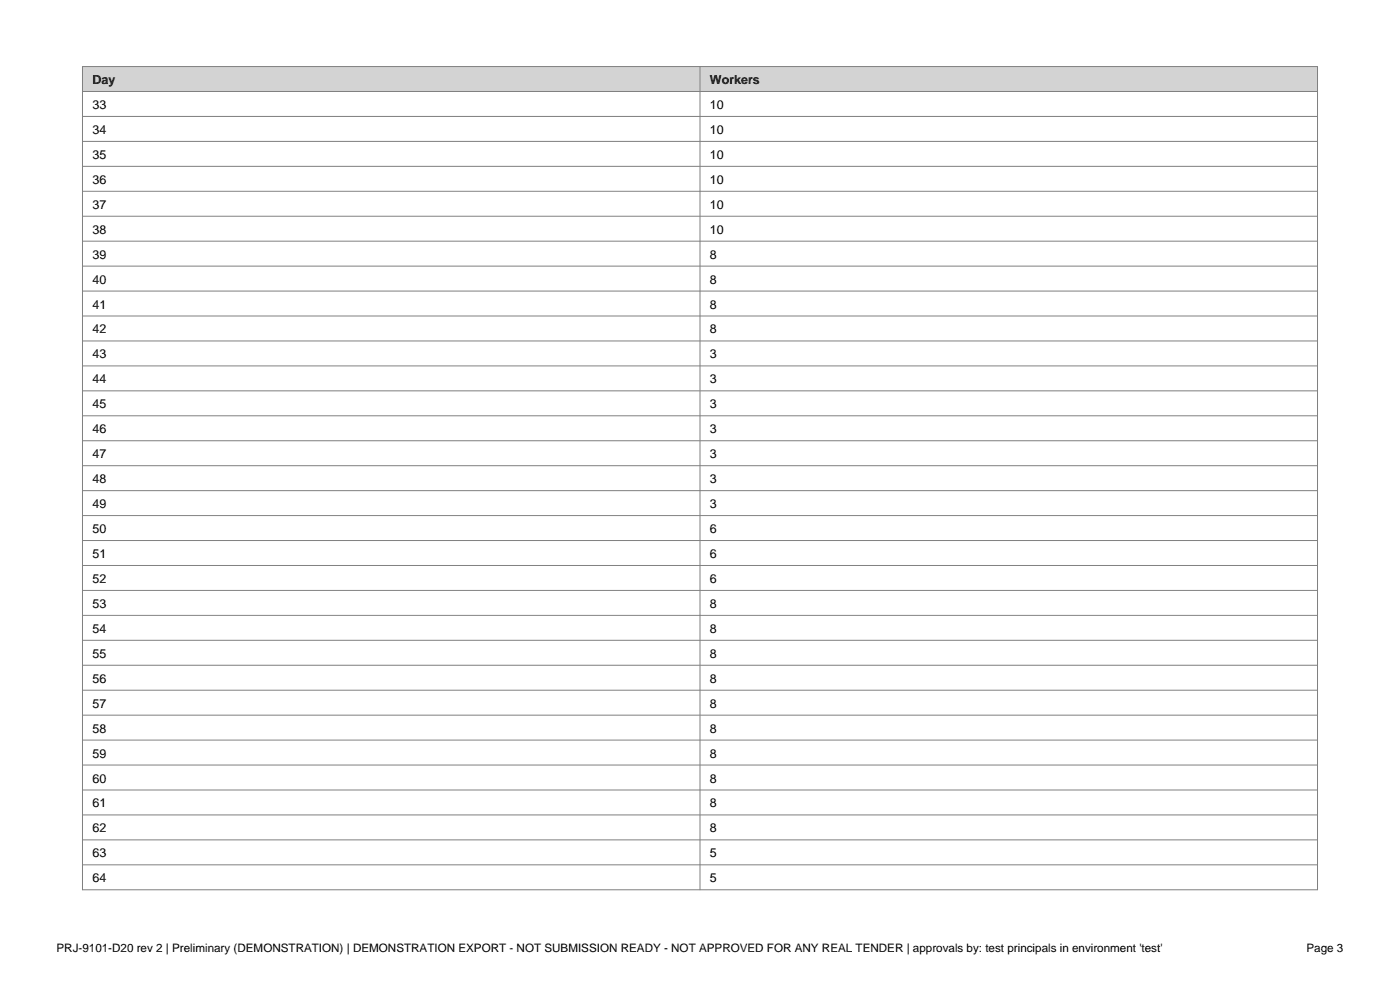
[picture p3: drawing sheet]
<svg xmlns="http://www.w3.org/2000/svg" width="297mm" height="210mm" viewBox="0 0 297 210" stroke-linecap="round" stroke-linejoin="round" font-family="sans-serif">
<defs><g id="words">
<g font-size="2.6">
<text x="19.6" y="17.8">Day</text>
<text x="150.6" y="17.8">Workers</text>
<text x="19.6" y="23.1">33</text>
<text x="150.6" y="23.1">10</text>
<text x="19.6" y="28.4">34</text>
<text x="150.6" y="28.4">10</text>
<text x="19.6" y="33.7">35</text>
<text x="150.6" y="33.7">10</text>
<text x="19.6" y="39">36</text>
<text x="150.6" y="39">10</text>
<text x="19.6" y="44.3">37</text>
<text x="150.6" y="44.3">10</text>
<text x="19.6" y="49.6">38</text>
<text x="150.6" y="49.6">10</text>
<text x="19.6" y="54.9">39</text>
<text x="150.6" y="54.9">8</text>
<text x="19.6" y="60.2">40</text>
<text x="19.6" y="65.4">41</text>
<text x="150.6" y="60.2">8</text>
<text x="150.6" y="65.4">8</text>
<text x="19.6" y="70.7">42</text>
<text x="150.6" y="70.7">8</text>
<text x="19.6" y="76">43</text>
<text x="150.6" y="76">3</text>
<text x="19.6" y="81.3">44</text>
<text x="150.6" y="81.3">3</text>
<text x="19.6" y="86.6">45</text>
<text x="150.6" y="86.6">3</text>
<text x="19.6" y="91.9">46</text>
<text x="150.6" y="91.9">3</text>
<text x="19.6" y="97.2">47</text>
<text x="150.6" y="97.2">3</text>
<text x="19.6" y="102.5">48</text>
<text x="19.6" y="107.8">49</text>
<text x="150.6" y="102.5">3</text>
<text x="150.6" y="107.8">3</text>
<text x="19.6" y="113.1">50</text>
<text x="150.6" y="113.1">6</text>
<text x="19.6" y="118.4">51</text>
<text x="150.6" y="118.4">6</text>
<text x="19.6" y="123.7">52</text>
<text x="150.6" y="123.7">6</text>
<text x="19.6" y="128.9">53</text>
<text x="150.6" y="128.9">8</text>
<text x="19.6" y="134.2">54</text>
<text x="150.6" y="134.2">8</text>
<text x="19.6" y="139.5">55</text>
<text x="150.6" y="139.5">8</text>
<text x="19.6" y="144.8">56</text>
<text x="150.6" y="144.8">8</text>
<text x="19.6" y="150.1">57</text>
<text x="19.6" y="155.4">58</text>
<text x="150.6" y="150.1">8</text>
<text x="150.6" y="155.4">8</text>
<text x="19.6" y="160.7">59</text>
<text x="150.6" y="160.7">8</text>
<text x="19.6" y="166">60</text>
<text x="150.6" y="166">8</text>
<text x="19.6" y="171.3">61</text>
<text x="150.6" y="171.3">8</text>
<text x="19.6" y="176.6">62</text>
<text x="150.6" y="176.6">8</text>
<text x="19.6" y="181.9">63</text>
<text x="150.6" y="181.9">5</text>
<text x="19.6" y="187.2">64</text>
<text x="150.6" y="187.2">5</text>
</g>
<g font-size="2.5">
<text x="12" y="202">PRJ-9101-D20 rev 2 | Preliminary (DEMONSTRATION) | DEMONSTRATION EXPORT - NOT SUBMISSION READY - NOT APPROVED FOR ANY REAL TENDER | approvals by: test principals in environment 'test'</text>
<text x="277.2" y="202">Page 3</text>
</g>
</g></defs>
<path d="M17.5 14.1h262v5.3h-262z" fill-rule="evenodd" fill="#d3d3d3"/>
<g fill="none" stroke="#808080" stroke-width=".21">
<path d="M17.5 14.1h262v174.6h-262zM17.5 19.4h262M148.5 14.1v174.6M17.5 24.7h262M17.5 30h262M17.5 35.3h262M17.5 40.6h262M17.5 45.9h262M17.5 51.2h262M17.5 56.4h262M17.5 61.7h262M17.5 67h262"/>
<path d="M17.5 72.3h262M17.5 77.6h262M17.5 82.9h262M17.5 88.2h262M17.5 93.5h262M17.5 98.8h262M17.5 104.1h262M17.5 109.4h262M17.5 114.7h262M17.5 119.9h262M17.5 125.2h262M17.5 130.5h262"/>
<path d="M17.5 135.8h262M17.5 141.1h262M17.5 146.4h262M17.5 151.7h262M17.5 157h262M17.5 162.3h262M17.5 167.6h262M17.5 172.9h262M17.5 178.2h262M17.5 183.4h262"/>
</g>
<use href="#words"/>
</svg>
